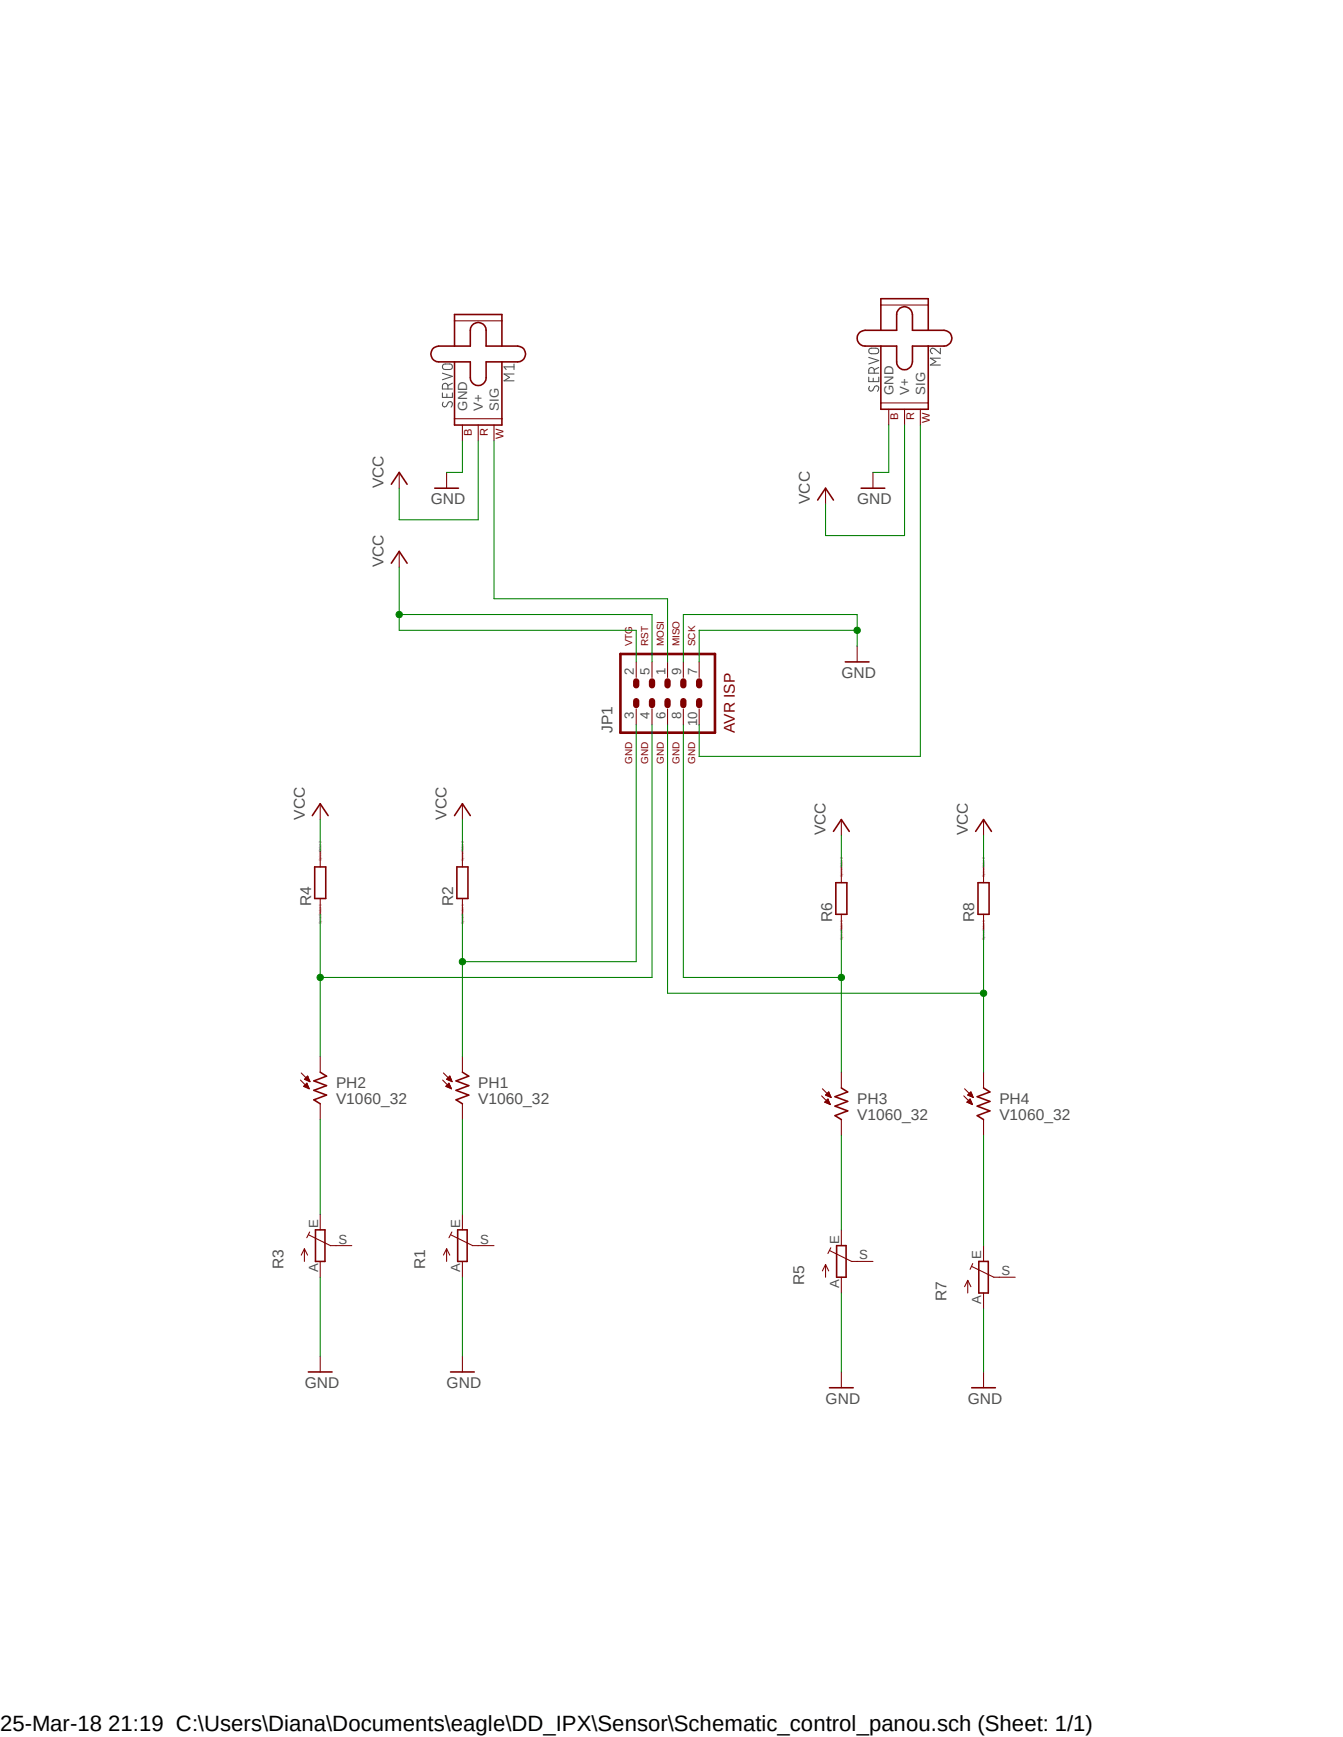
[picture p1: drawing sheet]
<svg xmlns="http://www.w3.org/2000/svg" width="216mm" height="279mm" viewBox="0 0 216 279" stroke-linecap="round" stroke-linejoin="round" font-family="sans-serif">
<defs><g id="words">
<text font-size="3.6" x="0" y="278.4">25-Mar-18 21:19 C:\Users\Diana\Documents\eagle\DD_IPX\Sensor\Schematic_control_panou.sch (Sheet: 1/1)</text>
<g font-size="2.5" fill="#505050">
<text x="61.6" y="78.5" transform="rotate(-90 61.6 78.5)">VCC</text>
<text x="69.3" y="81.1">GND</text>
<text x="130.2" y="81.1" transform="rotate(-90 130.2 81.1)">VCC</text>
<text x="137.8" y="81.1">GND</text>
<text x="61.6" y="91.2" transform="rotate(-90 61.6 91.2)">VCC</text>
<text x="135.3" y="109">GND</text>
<text x="98.5" y="117.9" transform="rotate(-90 98.5 117.9)">JP1</text>
<text x="49" y="131.8" transform="rotate(-90 49 131.8)">VCC</text>
<text x="71.8" y="131.8" transform="rotate(-90 71.8 131.8)">VCC</text>
<text x="132.7" y="134.4" transform="rotate(-90 132.7 134.4)">VCC</text>
<text x="155.6" y="134.4" transform="rotate(-90 155.6 134.4)">VCC</text>
<text x="50" y="145.8" transform="rotate(-90 50 145.8)">R4</text>
<text x="72.9" y="145.8" transform="rotate(-90 72.9 145.8)">R2</text>
<text x="133.8" y="148.3" transform="rotate(-90 133.8 148.3)">R6</text>
<text x="156.6" y="148.3" transform="rotate(-90 156.6 148.3)">R8</text>
<text x="54" y="177.5">V1060_32</text>
<text x="54" y="175">PH2</text>
<text x="76.9" y="177.5">V1060_32</text>
<text x="76.9" y="175">PH1</text>
<text x="137.8" y="177.5">PH3</text>
<text x="160.7" y="177.5">PH4</text>
<text x="137.8" y="180.1">V1060_32</text>
<text x="160.7" y="180.1">V1060_32</text>
<text x="45.6" y="204.2" transform="rotate(-90 45.6 204.2)">R3</text>
<text x="68.4" y="204.2" transform="rotate(-90 68.4 204.2)">R1</text>
<text x="129.3" y="206.7" transform="rotate(-90 129.3 206.7)">R5</text>
<text x="152.1" y="209.3" transform="rotate(-90 152.1 209.3)">R7</text>
<text x="49" y="223.2">GND</text>
<text x="71.8" y="223.2">GND</text>
<text x="132.7" y="225.8">GND</text>
<text x="155.6" y="225.8">GND</text>
</g>
<text font-size="2.5" fill="#800000" x="118.1" y="117.9" transform="rotate(-90 118.1 117.9)">AVR ISP</text>
<g font-size="2.1" fill="#505050">
<text x="143.6" y="63.5" transform="rotate(-90 143.6 63.5)">GND</text>
<text x="146.2" y="63.5" transform="rotate(-90 146.2 63.5)">V+</text>
<text x="148.7" y="63.5" transform="rotate(-90 148.7 63.5)">SIG</text>
<text x="75.1" y="66" transform="rotate(-90 75.1 66)">GND</text>
<text x="77.6" y="66" transform="rotate(-90 77.6 66)">V+</text>
<text x="80.2" y="66" transform="rotate(-90 80.2 66)">SIG</text>
<text x="101.9" y="108.6" transform="rotate(-90 101.9 108.6)">2</text>
<text x="104.4" y="108.6" transform="rotate(-90 104.4 108.6)">5</text>
<text x="107" y="108.6" transform="rotate(-90 107 108.6)">1</text>
<text x="109.5" y="108.6" transform="rotate(-90 109.5 108.6)">9</text>
<text x="112.1" y="108.6" transform="rotate(-90 112.1 108.6)">7</text>
<text x="101.9" y="115.6" transform="rotate(-90 101.9 115.6)">3</text>
<text x="104.4" y="115.6" transform="rotate(-90 104.4 115.6)">4</text>
<text x="107" y="115.6" transform="rotate(-90 107 115.6)">6</text>
<text x="109.5" y="115.6" transform="rotate(-90 109.5 115.6)">8</text>
<text x="112.1" y="116.8" transform="rotate(-90 112.1 116.8)">10</text>
<text x="51.1" y="197.5" transform="rotate(-90 51.1 197.5)">E</text>
<text x="74" y="197.5" transform="rotate(-90 74 197.5)">E</text>
<text x="54.4" y="200">S</text>
<text x="77.2" y="200">S</text>
<text x="134.9" y="200" transform="rotate(-90 134.9 200)">E</text>
<text x="138.1" y="202.6">S</text>
<text x="157.7" y="202.6" transform="rotate(-90 157.7 202.6)">E</text>
<text x="51.1" y="204.7" transform="rotate(-90 51.1 204.7)">A</text>
<text x="74" y="204.7" transform="rotate(-90 74 204.7)">A</text>
<text x="134.9" y="207.2" transform="rotate(-90 134.9 207.2)">A</text>
<text x="157.7" y="209.8" transform="rotate(-90 157.7 209.8)">A</text>
<text x="161" y="205.1">S</text>
</g>
<g font-size="1.8" fill="#800000">
<text x="75.9" y="70.1" transform="rotate(-90 75.9 70.1)">B</text>
<text x="78.4" y="70.1" transform="rotate(-90 78.4 70.1)">R</text>
<text x="80.9" y="70.7" transform="rotate(-90 80.9 70.7)">W</text>
<text x="144.4" y="67.5" transform="rotate(-90 144.4 67.5)">B</text>
<text x="146.9" y="67.6" transform="rotate(-90 146.9 67.6)">R</text>
<text x="149.5" y="68.1" transform="rotate(-90 149.5 68.1)">W</text>
</g>
<g font-size="1.6" fill="#800000">
<text x="101.6" y="103.9" transform="rotate(-90 101.6 103.9)">VTG</text>
<text x="104.2" y="103.9" transform="rotate(-90 104.2 103.9)">RST</text>
<text x="106.7" y="103.9" transform="rotate(-90 106.7 103.9)">MOSI</text>
<text x="109.2" y="103.9" transform="rotate(-90 109.2 103.9)">MISO</text>
<text x="111.8" y="103.9" transform="rotate(-90 111.8 103.9)">SCK</text>
<text x="101.6" y="122.9" transform="rotate(-90 101.6 122.9)">GND</text>
<text x="104.2" y="122.9" transform="rotate(-90 104.2 122.9)">GND</text>
<text x="106.7" y="122.9" transform="rotate(-90 106.7 122.9)">GND</text>
<text x="109.2" y="122.9" transform="rotate(-90 109.2 122.9)">GND</text>
<text x="111.8" y="122.9" transform="rotate(-90 111.8 122.9)">GND</text>
</g>
<g font-size=".6" fill="#800080">
<text x="51.7" y="138.5" transform="rotate(-90 51.7 138.5)">SpiceOrder 2</text>
<text x="74.6" y="138.5" transform="rotate(-90 74.6 138.5)">SpiceOrder 2</text>
<text x="135.5" y="141.1" transform="rotate(-90 135.5 141.1)">SpiceOrder 2</text>
<text x="158.3" y="141.1" transform="rotate(-90 158.3 141.1)">SpiceOrder 2</text>
<text x="51.7" y="148.7" transform="rotate(-90 51.7 148.7)">SpiceOrder 1</text>
<text x="74.6" y="148.7" transform="rotate(-90 74.6 148.7)">SpiceOrder 1</text>
<text x="135.5" y="151.2" transform="rotate(-90 135.5 151.2)">SpiceOrder 1</text>
<text x="158.3" y="151.2" transform="rotate(-90 158.3 151.2)">SpiceOrder 1</text>
</g>
</g></defs>
<path d="M43 47.9l129.9 178.5M172.9 47.9l-129.9 178.5" fill="none" stroke="#fff" stroke-width=".16"/>
<g fill="none" stroke="#505050" stroke-width=".17">
<path d="M71.2 58.8a1.25 1.25 0 0 1 1.5 0v.4a1.3 1.3 0 0 1-1.4 .2l-.1-.2zM82.6 59h-1.6l.4 .4M82.6 58.5v.9M139.7 57.5l1.6 .5-1.6 .5M139.7 56.2a1.3 1.3 0 0 1 1.4-.2 .46 .46 0 0 1 .1 .6 .46 .46 0 0 1-.4 .3h-.9l-.2-.2zM141.3 59.1l-.8 .4M151.2 56v.9l-.9-.8a.44 .44 0 0 0-.7 .2 .44 .44 0 0 0 .3 .6M151.2 57.6h-1.6l.9 .6-.9 .5h1.6M71.1 63.2v.7h1.6v-.7M71.1 60l1.6 .5-1.6 .6M71.2 64.7a.42 .42 0 0 0-.1 .5 .42 .42 0 0 0 .6 .2l.4-.6a.37 .37 0 0 1 .4-.2 .37 .37 0 0 1 .2 .3l-.2 .6M71.8 63.4v.5"/>
<path d="M72 62.6v-.5a.45 .45 0 0 0-.3-.4 .45 .45 0 0 0-.5 .2l-.1 .7h1.6M72.7 61.6l-.7 .4M82.6 60.2h-1.6l.9 .5-.9 .6h1.6M139.7 60.7v.7h1.6v-.7M139.8 62.1a.42 .42 0 0 0-.1 .6 .42 .42 0 0 0 .5 .2l.4-.7a.37 .37 0 0 1 .4-.1 .37 .37 0 0 1 .3 .3l-.2 .5M140.4 60.8v.6M140.5 60v-.4a.45 .45 0 0 0-.3-.5 .45 .45 0 0 0-.5 .3v.6h1.6"/>
</g>
<g fill="none" stroke="#800000" stroke-width=".25">
<path d="M69.8 55.9l.7-.2h5.1v-2.6a1.27 1.27 0 0 1 1.3-1.2 1.27 1.27 0 0 1 1.2 1.2v2.6h5.1a1.27 1.27 0 0 1 1.3 1.2 1.27 1.27 0 0 1-1.3 1.3h-5.1v2.5a1.27 1.27 0 0 1-1.2 1.3 1.27 1.27 0 0 1-1.3-1.3v-2.5h-5.1a1.28 1.28 0 0 1-1.2-.9 1.28 1.28 0 0 1 .5-1.4zM73.1 55.7v-5.1h7.6v5.1M73.1 58.2v10.2h7.6v-10.2M138.3 53.4l.8-.3h5v-2.5a1.27 1.27 0 0 1 1.3-1.3 1.27 1.27 0 0 1 1.3 1.3v2.5h5.1a1.27 1.27 0 0 1 1.2 1.3 1.27 1.27 0 0 1-1.2 1.3h-5.1v2.5a1.27 1.27 0 0 1-1.3 1.3 1.27 1.27 0 0 1-1.3-1.3v-2.5h-5a1.26 1.26 0 0 1-1.3-.9 1.26 1.26 0 0 1 .5-1.4zM141.6 53.1v-5.1h7.6v5.1M141.6 55.7v10.1h7.6v-10.1M62.9 77.9l1.3-1.9 1.2 1.9M69.9 78.5h3.8M138.4 78.5h3.8M62.9 90.6l1.3-1.9 1.2 1.9M131.4 80.4l1.3-1.9 1.3 1.9M135.9 106.5h3.8"/>
<path d="M50.2 131.2l1.3-1.9 1.2 1.9M50.6 139.4h1.8v5.1h-1.8zM73.1 131.2l1.2-1.9 1.3 1.9M73.4 139.4h1.8v5.1h-1.8zM134 133.7l1.3-1.9 1.2 1.9M156.8 133.7l1.3-1.9 1.3 1.9M134.4 142h1.7v5.1h-1.7zM157.2 142h1.8v5.1h-1.8zM51.5 172.5l1 .6-2 .8 2 .7-2 .8 2 .7-2 .8 1 .6M74.3 172.5l1.1 .6-2.1 .8 2.1 .7-2.1 .8 2.1 .7-2.1 .8 1 .6M135.3 175l1 .6-2.1 .8 2.1 .8-2.1 .7 2.1 .8-2.1 .8 1.1 .6M158.1 175l1 .6-2 .8 2 .8-2 .7 2 .8-2 .8 1 .6"/>
<path d="M50.7 197.8h1.5v5.1h-1.5zM73.6 197.8h1.5v5.1h-1.5zM134.5 200.4h1.5v5h-1.5zM157.4 202.9h1.5v5.1h-1.5zM49.6 220.7h3.8M72.4 220.7h3.8M133.3 223.2h3.9M156.2 223.2h3.8"/>
</g>
<g fill="none" stroke="#800000" stroke-width=".17">
<path d="M73.1 51.6h7.6M141.6 49.1h7.6M64.2 76v2.5M71.8 76v2.5M73.1 67.4h7.6M74.3 68.4v2.5M76.9 68.4v2.5M79.4 68.4v2.5M132.7 78.5v2.6M140.3 76v2.5M141.6 64.8h7.6M142.9 65.8v2.6"/>
<path d="M145.4 65.8v2.6M148 65.8v2.6M64.2 88.7v2.5M102.3 106.5v2.5M102.3 114v2.6M104.8 106.5v2.5M104.8 114v2.6M107.3 106.5v2.5M107.3 114v2.6M109.9 106.5v2.5M109.9 114v2.6M112.4 106.5v2.5"/>
<path d="M112.4 114v2.6M137.8 103.9v2.6M51.5 129.3v2.5M51.5 136.9v2.5M74.3 129.3v2.5M74.3 136.9v2.5M135.3 131.8v2.6M135.3 139.4v2.6M158.1 131.8v2.6M158.1 139.4v2.6M51.5 144.5v2.6M74.3 144.5v2.6"/>
<path d="M135.3 147.1v2.5M158.1 147.1v2.5M48.3 173.7l1.4 1.4M48.4 172.6l1.4 1.4M48.9 174.7h.6M48.9 174.8h.7M48.9 174.6h.6M49 173.6h.7M49.1 174.5h.3M49.1 173.7h.6M49.1 173.5h.5M49.1 174.9h.5"/>
<path d="M49.2 173.4h.4M49.2 174.3h.2M49.3 173.7h.4M49.3 173.3h.2M49.3 174.2h.1M49.3 174.2l-.5 .6 .9 .3M49.3 174.2l.4 .9M49.4 175h.3M49.4 173.2h.1M49.4 173.8h.4M49.4 173.1h.1M49.4 173.1l-.5 .5 .9 .4"/>
<path d="M49.4 173.1l.4 .9M49.6 175h.1M49.7 173.9h.1M51.5 169.9v2.6M51.5 177.5v2.6M71.2 173.7l1.4 1.4M71.3 172.6l1.4 1.4M71.7 174.7h.7M71.8 174.8h.6M71.8 174.6h.5M71.8 173.6h.7M71.9 174.5h.4"/>
<path d="M71.9 173.7h.7M71.9 173.5h.6M72 174.5h.3M72 174.9h.5M72 173.4h.4M72.1 174.3h.1M72.1 173.7h.5M72.1 174.2h.1M72.1 173.3h.3M72.2 174.2l-.5 .6 .9 .3M72.2 174.2l.4 .9M72.2 175h.3"/>
<path d="M72.2 173.2h.1M72.3 173.1l-.5 .5 .9 .4M72.3 173.1l.4 .9M72.3 173.8h.3M72.3 173.1h.1M72.4 175h.1M72.5 173.9h.1M74.3 169.9v2.6M74.3 177.5v2.6M132.1 176.3l1.4 1.4M132.2 175.1l1.4 1.4M132.6 177.3l.9 .4"/>
<path d="M132.6 177.3l.5-.5 .4 .9M132.6 177.3h.7M132.7 177.2h.6M132.7 176.1l.5-.5 .4 .9zM132.7 176.1h.7M132.8 177.1h.4M132.8 177.4h.5M132.8 176h.6M132.8 177h.4M132.9 176.2h.6M132.9 176.9h.3M132.9 175.9h.4"/>
<path d="M133 177.5h.4M133 175.9h.3M133.1 176.8h.1M133.1 176.3h.4M133.1 175.8h.2M133.2 175.7h.1M133.2 177.5h.2M133.3 176.4h.3M133.4 177.6h.1M133.5 176.5h.1M135.3 172.5v2.5M154.9 176.3l1.4 1.4"/>
<path d="M155.1 175.1l1.4 1.4M155.4 177.3h.8M155.4 177.3l.9 .4M155.4 177.3l.6-.5 .3 .9M155.5 177.2h.6M155.6 176.1h.7M155.6 176.1l.5-.5 .4 .9zM155.6 177.1h.5M155.7 177.4h.5M155.7 176h.6M155.7 177h.3M155.7 176.2h.6"/>
<path d="M155.7 175.9h.5M155.8 176.9h.2M155.8 177.5h.5M155.8 175.9h.4M155.9 176.8h.1M155.9 175.8h.2M156 176.3h.3M156 175.7h.1M156 177.5h.3M156.2 176.4h.2M156.3 177.6h.1M156.4 176.5h.1"/>
<path d="M158.1 172.5v2.5M49.6 198.6l3.5 1.8h3.5M49.8 198.2l-.5 .9M51.5 195.3v2.5M72.5 198.6l3.5 1.8h3.4M72.6 198.2l-.4 .9M74.3 195.3v2.5M135.3 180.1v2.5M135.3 197.8v2.6M158.1 180.1v2.5M48.9 200.9v2M48.9 200.9l-.5 1"/>
<path d="M48.9 200.9l.5 1M51.5 202.9v2.5M51.5 218.1v2.6M71.8 200.9v2M71.8 200.9l-.5 1M71.8 200.9l.5 1M74.3 202.9v2.5M74.3 218.1v2.6M132.7 203.4v2M132.7 203.4l-.5 1M132.7 203.4l.5 1M133.4 201.2l3.5 1.7h3.4"/>
<path d="M133.6 200.7l-.5 .9M135.3 205.4v2.6M155.6 206v2M155.6 206l-.5 1M155.6 206l.5 1M156.2 203.7l3.6 1.7h3.4M156.4 203.2l-.4 1M158.1 200.4v2.5M158.1 208v2.5M135.3 220.7v2.5M158.1 220.7v2.5"/>
</g>
<path d="M99.7 105.2h15.2v12.7h-15.2z" fill="none" stroke="#800000" stroke-width=".42"/>
<path d="M102.3 109.6v.6M102.3 112.8v.6M104.8 109.6v.6M104.8 112.8v.6M107.3 109.6v.6M107.3 112.8v.6M109.9 109.6v.6M109.9 112.8v.6M112.4 109.6v.6M112.4 112.8v.6" fill="none" stroke="#800000" stroke-width="1"/>
<path d="M102.3 116.6v38.1h-28M74.3 147.1v22.8" fill="none" stroke="#008000" stroke-width=".17"/>
<circle cx="74.3" cy="154.7" r=".51" fill="#008000"/>
<circle cx="74.3" cy="154.7" r=".51" fill="none" stroke="#008000" stroke-width=".16"/>
<path d="M137.8 101.4h-25.4v5.1M137.8 103.9v-5.1h-27.9v7.7M74.3 180.1v15.2M51.5 205.4v12.7M74.3 205.4v12.7M135.3 208v12.7M158.1 210.5v10.2" fill="none" stroke="#008000" stroke-width=".17"/>
<circle cx="137.8" cy="101.4" r=".51" fill="#008000"/>
<circle cx="137.8" cy="101.4" r=".51" fill="none" stroke="#008000" stroke-width=".16"/>
<path d="M74.3 70.9v5.1h-2.5M142.9 68.4v7.6h-2.6M64.2 91.2v10.2h38.1v5.1M64.2 98.8h40.6v7.7M51.5 131.8v5.1M74.3 131.8v5.1M135.3 134.4v5M158.1 134.4v5" fill="none" stroke="#008000" stroke-width=".17"/>
<circle cx="64.2" cy="98.8" r=".51" fill="#008000"/>
<circle cx="64.2" cy="98.8" r=".51" fill="none" stroke="#008000" stroke-width=".16"/>
<path d="M76.9 70.9v12.7h-12.7v-5.1M145.4 68.4v17.7h-12.7v-5M104.8 116.6v40.6h-53.3M51.5 147.1v22.8" fill="none" stroke="#008000" stroke-width=".17"/>
<circle cx="51.5" cy="157.2" r=".51" fill="#008000"/>
<circle cx="51.5" cy="157.2" r=".51" fill="none" stroke="#008000" stroke-width=".16"/>
<path d="M109.9 116.6v40.6h25.4M135.3 149.6v22.9M51.5 180.1v15.2" fill="none" stroke="#008000" stroke-width=".17"/>
<circle cx="135.3" cy="157.2" r=".51" fill="#008000"/>
<circle cx="135.3" cy="157.2" r=".51" fill="none" stroke="#008000" stroke-width=".16"/>
<path d="M107.3 116.6v43.2h50.8M158.1 149.6v22.9M135.3 182.6v15.2" fill="none" stroke="#008000" stroke-width=".17"/>
<circle cx="158.1" cy="159.8" r=".51" fill="#008000"/>
<circle cx="158.1" cy="159.8" r=".51" fill="none" stroke="#008000" stroke-width=".16"/>
<path d="M79.4 70.9v25.4h27.9v10.2M148 68.4v53.3h-35.6v-5.1M158.1 182.6v17.8" fill="none" stroke="#008000" stroke-width=".17"/>
<use href="#words"/>
</svg>
